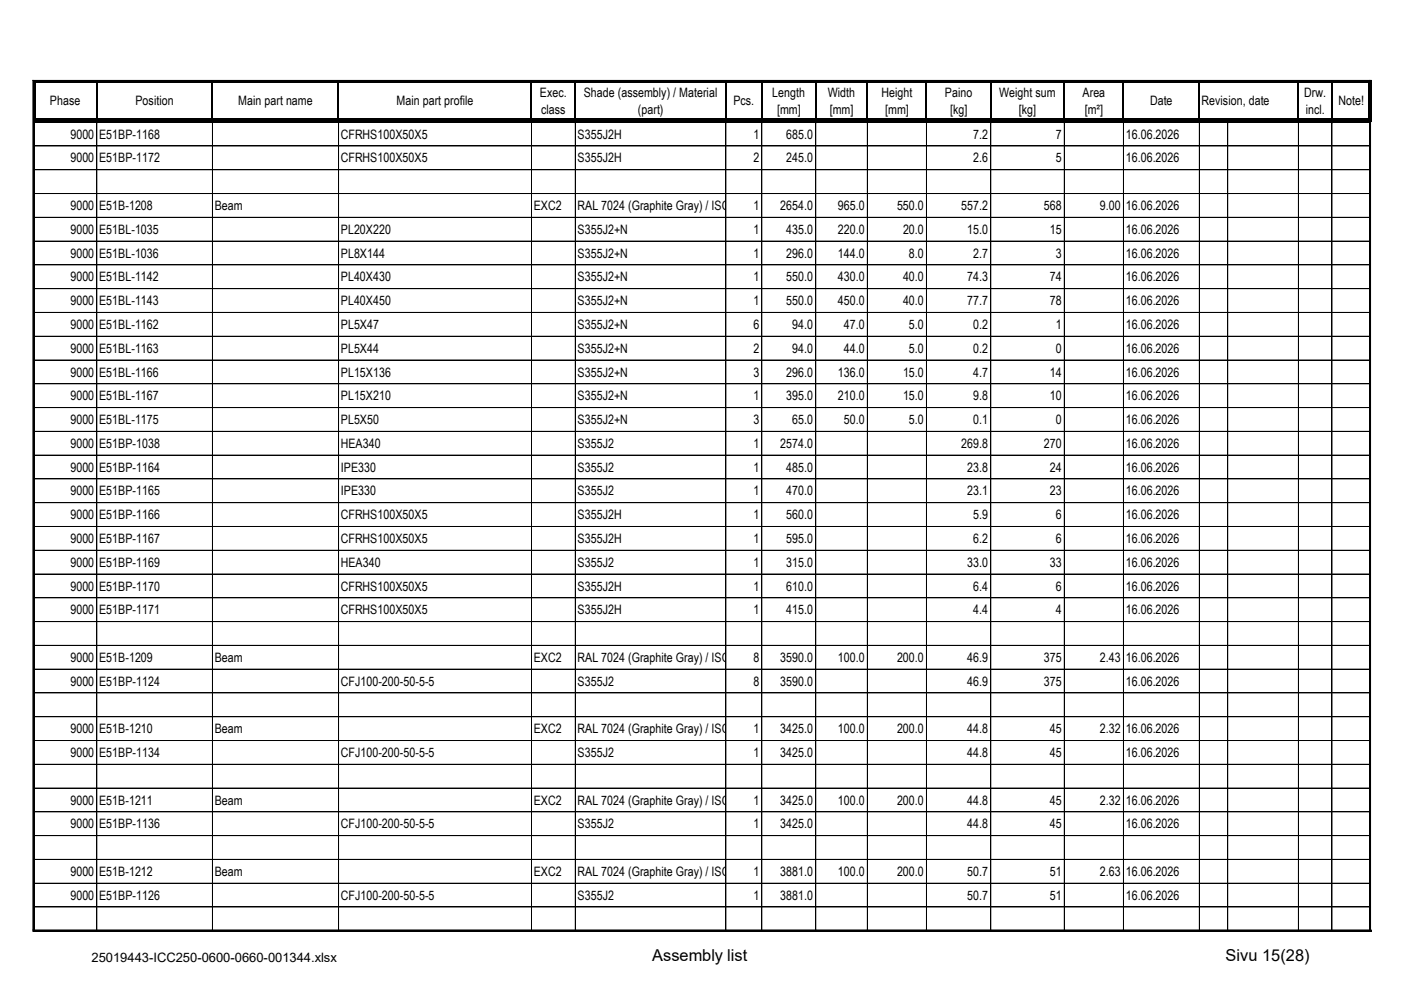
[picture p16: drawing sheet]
<svg xmlns="http://www.w3.org/2000/svg" width="297mm" height="210mm" viewBox="0 0 297 210" stroke-linecap="round" stroke-linejoin="round" font-family="sans-serif">
<defs><g id="words">
<g font-size="3.5">
<text x="138.2" y="203.6">Assembly list</text>
<text x="259.8" y="203.6">Sivu 15(28)</text>
</g>
<g font-size="2.8">
<text x="10.6" y="22.3">Phase</text>
<text x="28.7" y="22.3">Position</text>
<text x="50.5" y="22.3">Main part name</text>
<text x="84" y="22.3">Main part profile</text>
<text x="114.4" y="20.5">Exec.</text>
<text x="123.7" y="20.5">Shade (assembly) / Material</text>
<text x="155.4" y="22.3">Pcs.</text>
<text x="163.7" y="20.5">Length</text>
<text x="175.5" y="20.5">Width</text>
<text x="186.8" y="20.5">Height</text>
<text x="200.3" y="20.5">Paino</text>
<text x="211.8" y="20.5">Weight sum</text>
<text x="229.4" y="20.5">Area</text>
<text x="243.8" y="22.3">Date</text>
<text x="254.7" y="22.2">Revision, date</text>
<text x="276.4" y="20.5">Drw.</text>
<text x="283.7" y="22.3">Note!</text>
<text x="14.9" y="29.4">9000</text>
<text x="21" y="29.4">E51BP-1168</text>
<text x="72.2" y="29.4">CFRHS100X50X5</text>
<text x="114.7" y="24.1">class</text>
<text x="122.4" y="29.4">S355J2H</text>
<text x="135.2" y="24.1">(part)</text>
<text x="159.7" y="29.4">1</text>
<text x="164.7" y="24.1">[mm]</text>
<text x="166.6" y="29.4">685.0</text>
<text x="175.9" y="24.1">[mm]</text>
<text x="187.6" y="24.1">[mm]</text>
<text x="201.4" y="24.1">[kg]</text>
<text x="206.3" y="29.4">7.2</text>
<text x="215.9" y="24.1">[kg]</text>
<text x="223.8" y="29.4">7</text>
<text x="229.9" y="24.1">[m²]</text>
<text x="238.6" y="29.4">16.06.2026</text>
<text x="276.7" y="24.1">incl.</text>
<text x="14.9" y="34.4">9000</text>
<text x="21" y="34.4">E51BP-1172</text>
<text x="72.2" y="34.4">CFRHS100X50X5</text>
<text x="122.4" y="34.4">S355J2H</text>
<text x="159.7" y="34.4">2</text>
<text x="166.6" y="34.4">245.0</text>
<text x="206.3" y="34.4">2.6</text>
<text x="223.8" y="34.4">5</text>
<text x="238.6" y="34.4">16.06.2026</text>
<text x="14.9" y="44.5">9000</text>
<text x="21" y="44.5">E51B-1208</text>
<text x="45.5" y="44.5">Beam</text>
<text x="113.1" y="44.5">EXC2</text>
<text x="122.4" y="44.5">RAL 7024 (Graphite Gray) / ISO12944-5</text>
<text x="159.7" y="44.5">1</text>
<text x="165.4" y="44.5">2654.0</text>
<text x="177.6" y="44.5">965.0</text>
<text x="190.1" y="44.5">550.0</text>
<text x="203.7" y="44.5">557.2</text>
<text x="221.2" y="44.5">568</text>
<text x="233.1" y="44.5">9.00</text>
<text x="238.6" y="44.5">16.06.2026</text>
<text x="14.9" y="49.5">9000</text>
<text x="21" y="49.5">E51BL-1035</text>
<text x="72.2" y="49.5">PL20X220</text>
<text x="122.4" y="49.5">S355J2+N</text>
<text x="159.7" y="49.5">1</text>
<text x="166.6" y="49.5">435.0</text>
<text x="177.6" y="49.5">220.0</text>
<text x="191.4" y="49.5">20.0</text>
<text x="205" y="49.5">15.0</text>
<text x="222.5" y="49.5">15</text>
<text x="238.6" y="49.5">16.06.2026</text>
<text x="14.9" y="54.6">9000</text>
<text x="14.9" y="59.6">9000</text>
<text x="21" y="54.6">E51BL-1036</text>
<text x="21" y="59.6">E51BL-1142</text>
<text x="72.2" y="54.6">PL8X144</text>
<text x="72.2" y="59.6">PL40X430</text>
<text x="122.4" y="54.6">S355J2+N</text>
<text x="122.4" y="59.6">S355J2+N</text>
<text x="159.7" y="54.6">1</text>
<text x="159.7" y="59.6">1</text>
<text x="166.6" y="54.6">296.0</text>
<text x="166.6" y="59.6">550.0</text>
<text x="177.6" y="54.6">144.0</text>
<text x="177.6" y="59.6">430.0</text>
<text x="191.4" y="59.6">40.0</text>
<text x="192.7" y="54.6">8.0</text>
<text x="205" y="59.6">74.3</text>
<text x="206.3" y="54.6">2.7</text>
<text x="222.5" y="59.6">74</text>
<text x="223.8" y="54.6">3</text>
<text x="238.6" y="54.6">16.06.2026</text>
<text x="238.6" y="59.6">16.06.2026</text>
<text x="14.9" y="64.7">9000</text>
<text x="21" y="64.7">E51BL-1143</text>
<text x="72.2" y="64.7">PL40X450</text>
<text x="122.4" y="64.7">S355J2+N</text>
<text x="159.7" y="64.7">1</text>
<text x="166.6" y="64.7">550.0</text>
<text x="177.6" y="64.7">450.0</text>
<text x="191.4" y="64.7">40.0</text>
<text x="205" y="64.7">77.7</text>
<text x="222.5" y="64.7">78</text>
<text x="238.6" y="64.7">16.06.2026</text>
<text x="14.9" y="69.7">9000</text>
<text x="21" y="69.7">E51BL-1162</text>
<text x="72.2" y="69.7">PL5X47</text>
<text x="122.4" y="69.7">S355J2+N</text>
<text x="159.7" y="69.7">6</text>
<text x="167.9" y="69.7">94.0</text>
<text x="178.9" y="69.7">47.0</text>
<text x="192.7" y="69.7">5.0</text>
<text x="206.3" y="69.7">0.2</text>
<text x="223.8" y="69.7">1</text>
<text x="238.6" y="69.7">16.06.2026</text>
<text x="14.9" y="74.7">9000</text>
<text x="21" y="74.7">E51BL-1163</text>
<text x="72.2" y="74.7">PL5X44</text>
<text x="122.4" y="74.7">S355J2+N</text>
<text x="159.7" y="74.7">2</text>
<text x="167.9" y="74.7">94.0</text>
<text x="178.9" y="74.7">44.0</text>
<text x="192.7" y="74.7">5.0</text>
<text x="206.3" y="74.7">0.2</text>
<text x="223.8" y="74.7">0</text>
<text x="238.6" y="74.7">16.06.2026</text>
<text x="14.9" y="79.8">9000</text>
<text x="21" y="79.8">E51BL-1166</text>
<text x="72.2" y="79.8">PL15X136</text>
<text x="122.4" y="79.8">S355J2+N</text>
<text x="159.7" y="79.8">3</text>
<text x="166.6" y="79.8">296.0</text>
<text x="177.6" y="79.8">136.0</text>
<text x="191.4" y="79.8">15.0</text>
<text x="206.3" y="79.8">4.7</text>
<text x="222.5" y="79.8">14</text>
<text x="238.6" y="79.8">16.06.2026</text>
<text x="14.9" y="84.8">9000</text>
<text x="14.9" y="89.8">9000</text>
<text x="21" y="84.8">E51BL-1167</text>
<text x="21" y="89.8">E51BL-1175</text>
<text x="72.2" y="84.8">PL15X210</text>
<text x="72.2" y="89.8">PL5X50</text>
<text x="122.4" y="84.8">S355J2+N</text>
<text x="122.4" y="89.8">S355J2+N</text>
<text x="159.7" y="84.8">1</text>
<text x="159.7" y="89.8">3</text>
<text x="166.6" y="84.8">395.0</text>
<text x="167.9" y="89.8">65.0</text>
<text x="177.6" y="84.8">210.0</text>
<text x="178.9" y="89.8">50.0</text>
<text x="191.4" y="84.8">15.0</text>
<text x="192.7" y="89.8">5.0</text>
<text x="206.3" y="84.8">9.8</text>
<text x="206.3" y="89.8">0.1</text>
<text x="222.5" y="84.8">10</text>
<text x="223.8" y="89.8">0</text>
<text x="238.6" y="84.8">16.06.2026</text>
<text x="238.6" y="89.8">16.06.2026</text>
<text x="14.9" y="94.9">9000</text>
<text x="21" y="94.9">E51BP-1038</text>
<text x="72.2" y="94.9">HEA340</text>
<text x="122.4" y="94.9">S355J2</text>
<text x="159.7" y="94.9">1</text>
<text x="165.4" y="94.9">2574.0</text>
<text x="203.7" y="94.9">269.8</text>
<text x="221.2" y="94.9">270</text>
<text x="238.6" y="94.9">16.06.2026</text>
<text x="14.9" y="99.9">9000</text>
<text x="21" y="99.9">E51BP-1164</text>
<text x="72.2" y="99.9">IPE330</text>
<text x="122.4" y="99.9">S355J2</text>
<text x="159.7" y="99.9">1</text>
<text x="166.6" y="99.9">485.0</text>
<text x="205" y="99.9">23.8</text>
<text x="222.5" y="99.9">24</text>
<text x="238.6" y="99.9">16.06.2026</text>
<text x="14.9" y="105">9000</text>
<text x="21" y="105">E51BP-1165</text>
<text x="72.2" y="105">IPE330</text>
<text x="122.4" y="105">S355J2</text>
<text x="159.7" y="105">1</text>
<text x="166.6" y="105">470.0</text>
<text x="205" y="105">23.1</text>
<text x="222.5" y="105">23</text>
<text x="238.6" y="105">16.06.2026</text>
<text x="14.9" y="110">9000</text>
<text x="21" y="110">E51BP-1166</text>
<text x="72.2" y="110">CFRHS100X50X5</text>
<text x="122.4" y="110">S355J2H</text>
<text x="159.7" y="110">1</text>
<text x="166.6" y="110">560.0</text>
<text x="206.3" y="110">5.9</text>
<text x="223.8" y="110">6</text>
<text x="238.6" y="110">16.06.2026</text>
<text x="14.9" y="115">9000</text>
<text x="21" y="115">E51BP-1167</text>
<text x="72.2" y="115">CFRHS100X50X5</text>
<text x="122.4" y="115">S355J2H</text>
<text x="159.7" y="115">1</text>
<text x="166.6" y="115">595.0</text>
<text x="206.3" y="115">6.2</text>
<text x="223.8" y="115">6</text>
<text x="238.6" y="115">16.06.2026</text>
<text x="14.9" y="120.1">9000</text>
<text x="14.9" y="125.1">9000</text>
<text x="21" y="120.1">E51BP-1169</text>
<text x="21" y="125.1">E51BP-1170</text>
<text x="72.2" y="120.1">HEA340</text>
<text x="72.2" y="125.1">CFRHS100X50X5</text>
<text x="122.4" y="120.1">S355J2</text>
<text x="122.4" y="125.1">S355J2H</text>
<text x="159.7" y="120.1">1</text>
<text x="159.7" y="125.1">1</text>
<text x="166.6" y="120.1">315.0</text>
<text x="166.6" y="125.1">610.0</text>
<text x="205" y="120.1">33.0</text>
<text x="206.3" y="125.1">6.4</text>
<text x="222.5" y="120.1">33</text>
<text x="223.8" y="125.1">6</text>
<text x="238.6" y="120.1">16.06.2026</text>
<text x="238.6" y="125.1">16.06.2026</text>
<text x="14.9" y="130.2">9000</text>
<text x="21" y="130.2">E51BP-1171</text>
<text x="72.2" y="130.2">CFRHS100X50X5</text>
<text x="122.4" y="130.2">S355J2H</text>
<text x="159.7" y="130.2">1</text>
<text x="166.6" y="130.2">415.0</text>
<text x="206.3" y="130.2">4.4</text>
<text x="223.8" y="130.2">4</text>
<text x="238.6" y="130.2">16.06.2026</text>
<text x="14.9" y="140.2">9000</text>
<text x="21" y="140.2">E51B-1209</text>
<text x="45.5" y="140.2">Beam</text>
<text x="113.1" y="140.2">EXC2</text>
<text x="122.4" y="140.2">RAL 7024 (Graphite Gray) / ISO12944-5</text>
<text x="159.7" y="140.2">8</text>
<text x="165.4" y="140.2">3590.0</text>
<text x="177.6" y="140.2">100.0</text>
<text x="190.1" y="140.2">200.0</text>
<text x="205" y="140.2">46.9</text>
<text x="221.2" y="140.2">375</text>
<text x="233.1" y="140.2">2.43</text>
<text x="238.6" y="140.2">16.06.2026</text>
<text x="14.9" y="145.3">9000</text>
<text x="21" y="145.3">E51BP-1124</text>
<text x="72.2" y="145.3">CFJ100-200-50-5-5</text>
<text x="122.4" y="145.3">S355J2</text>
<text x="159.7" y="145.3">8</text>
<text x="165.4" y="145.3">3590.0</text>
<text x="205" y="145.3">46.9</text>
<text x="221.2" y="145.3">375</text>
<text x="238.6" y="145.3">16.06.2026</text>
<text x="14.9" y="155.4">9000</text>
<text x="21" y="155.4">E51B-1210</text>
<text x="45.5" y="155.4">Beam</text>
<text x="113.1" y="155.4">EXC2</text>
<text x="122.4" y="155.4">RAL 7024 (Graphite Gray) / ISO12944-5</text>
<text x="159.7" y="155.4">1</text>
<text x="165.4" y="155.4">3425.0</text>
<text x="177.6" y="155.4">100.0</text>
<text x="190.1" y="155.4">200.0</text>
<text x="205" y="155.4">44.8</text>
<text x="222.5" y="155.4">45</text>
<text x="233.1" y="155.4">2.32</text>
<text x="238.6" y="155.4">16.06.2026</text>
<text x="14.9" y="160.4">9000</text>
<text x="21" y="160.4">E51BP-1134</text>
<text x="72.2" y="160.4">CFJ100-200-50-5-5</text>
<text x="122.4" y="160.4">S355J2</text>
<text x="159.7" y="160.4">1</text>
<text x="165.4" y="160.4">3425.0</text>
<text x="205" y="160.4">44.8</text>
<text x="222.5" y="160.4">45</text>
<text x="238.6" y="160.4">16.06.2026</text>
<text x="14.9" y="170.5">9000</text>
<text x="21" y="170.5">E51B-1211</text>
<text x="45.5" y="170.5">Beam</text>
<text x="113.1" y="170.5">EXC2</text>
<text x="122.4" y="170.5">RAL 7024 (Graphite Gray) / ISO12944-5</text>
<text x="159.7" y="170.5">1</text>
<text x="165.4" y="170.5">3425.0</text>
<text x="177.6" y="170.5">100.0</text>
<text x="190.1" y="170.5">200.0</text>
<text x="205" y="170.5">44.8</text>
<text x="222.5" y="170.5">45</text>
<text x="233.1" y="170.5">2.32</text>
<text x="238.6" y="170.5">16.06.2026</text>
<text x="14.9" y="175.5">9000</text>
<text x="21" y="175.5">E51BP-1136</text>
<text x="72.2" y="175.5">CFJ100-200-50-5-5</text>
<text x="122.4" y="175.5">S355J2</text>
<text x="159.7" y="175.5">1</text>
<text x="165.4" y="175.5">3425.0</text>
<text x="205" y="175.5">44.8</text>
<text x="222.5" y="175.5">45</text>
<text x="238.6" y="175.5">16.06.2026</text>
<text x="14.9" y="185.6">9000</text>
<text x="21" y="185.6">E51B-1212</text>
<text x="45.5" y="185.6">Beam</text>
<text x="113.1" y="185.6">EXC2</text>
<text x="122.4" y="185.6">RAL 7024 (Graphite Gray) / ISO12944-5</text>
<text x="159.7" y="185.6">1</text>
<text x="165.4" y="185.6">3881.0</text>
<text x="177.6" y="185.6">100.0</text>
<text x="190.1" y="185.6">200.0</text>
<text x="205" y="185.6">50.7</text>
<text x="222.5" y="185.6">51</text>
<text x="233.1" y="185.6">2.63</text>
<text x="238.6" y="185.6">16.06.2026</text>
<text x="14.9" y="190.6">9000</text>
<text x="21" y="190.6">E51BP-1126</text>
<text x="72.2" y="190.6">CFJ100-200-50-5-5</text>
<text x="122.4" y="190.6">S355J2</text>
<text x="159.7" y="190.6">1</text>
<text x="165.4" y="190.6">3881.0</text>
<text x="205" y="190.6">50.7</text>
<text x="222.5" y="190.6">51</text>
<text x="238.6" y="190.6">16.06.2026</text>
<text x="19.4" y="203.8">25019443-ICC250-0600-0660-001344.xlsx</text>
</g>
</g></defs>
<path d="M7.3 17.3v8.6M7.5 17.4h283.2" fill="none" stroke="#000" stroke-width=".22"/>
<g fill="none" stroke="#000" stroke-width=".34">
<path d="M7 17.2h283.6M7.1 17v180.4M20.5 17.5v7.7M45 17.5v7.7M71.7 17.5v7.7M112.6 17.5v7.7M121.9 17.5v7.7M153.8 17.5v7.7M161.4 17.5v7.7M172.9 17.5v7.7M183.8 17.5v7.7M196.3 17.5v7.7"/>
<path d="M210 17.5v7.7M225.5 17.5v7.7M238.1 17.5v7.7M254.2 17.5v7.7M275.2 17.5v7.7M282.3 17.5v7.7M290.4 17v180.4M7 197.2h283.6"/>
</g>
<g fill="#000">
<path d="M7.5 25.2h283.2v.7h-283.2z" fill-rule="evenodd"/>
<path d="M20.5 25.9v.1z" fill-rule="evenodd"/>
<path d="M45 25.9v.1z" fill-rule="evenodd"/>
<path d="M71.7 25.9l.1 .1z" fill-rule="evenodd"/>
<path d="M112.6 25.9l.1 .1z" fill-rule="evenodd"/>
<path d="M121.9 25.9v.1z" fill-rule="evenodd"/>
<path d="M153.8 25.9l.1 .1z" fill-rule="evenodd"/>
<path d="M161.4 25.9l.1 .1z" fill-rule="evenodd"/>
<path d="M172.9 25.9v.1z" fill-rule="evenodd"/>
<path d="M183.8 25.9v.1z" fill-rule="evenodd"/>
<path d="M196.3 25.9l.1 .1z" fill-rule="evenodd"/>
<path d="M210 25.9v.1z" fill-rule="evenodd"/>
<path d="M225.5 25.9l.1 .1z" fill-rule="evenodd"/>
<path d="M238.1 25.9v.1z" fill-rule="evenodd"/>
<path d="M254.2 25.9v.1z" fill-rule="evenodd"/>
<path d="M260.2 25.9v.1z" fill-rule="evenodd"/>
<path d="M275.2 25.9v.1z" fill-rule="evenodd"/>
<path d="M282.3 25.9v.1z" fill-rule="evenodd"/>
<path d="M290.1 17.5h.6v8.4h-.6z" fill-rule="evenodd"/>
<path d="M290.4 25.9l.1 .1z" fill-rule="evenodd"/>
</g>
<g fill="none" stroke="#000" stroke-width=".21">
<path d="M290.3 17v180.3M290.6 17h-283.6v180.3M7.2 30.9h283.3M7.2 36h283.3M20.5 25.9v171.3M45 25.9v171.3M71.8 25.9v171.3M112.6 25.9v171.3M121.9 25.9v171.3M153.8 25.9v171.3M161.5 25.9v171.3M172.9 25.9v171.3"/>
<path d="M183.8 25.9v171.3M196.4 25.9v171.3M210 25.9v171.3M225.6 25.9v171.3M238.1 25.9v171.3M254.2 25.9v171.3M260.2 25.9v171.3M275.2 25.9v171.3M282.3 25.9v171.3M290.5 25.9v171.3h-283.3M7.2 41h283.3M7.2 46h283.3"/>
<path d="M7.2 56.1h283.3M290.5 51.1h-283.3M7.2 61.2h283.3M7.2 66.2h283.3M7.2 71.2h283.3M290.5 76.3h-283.3M7.2 81.3h283.3M7.2 86.4h283.3M7.2 91.4h283.3M7.2 96.4h283.3M7.2 101.5h283.3M7.2 111.6h283.3"/>
<path d="M7.2 116.6h283.3M290.5 106.5h-283.3M7.2 121.6h283.3M7.2 126.7h283.3M7.2 131.7h283.3M7.2 136.7h283.3M7.2 141.8h283.3M7.2 146.8h283.3M7.2 156.9h283.3M290.5 151.9h-283.3M7.2 161.9h283.3M290.5 167h-283.3"/>
<path d="M290.5 172h-283.3M290.5 177.1h-283.3M7 197h283.6M290.5 182.1h-283.3M290.5 187.1h-283.3M290.5 192.2h-283.3"/>
</g>
<use href="#words"/>
</svg>
